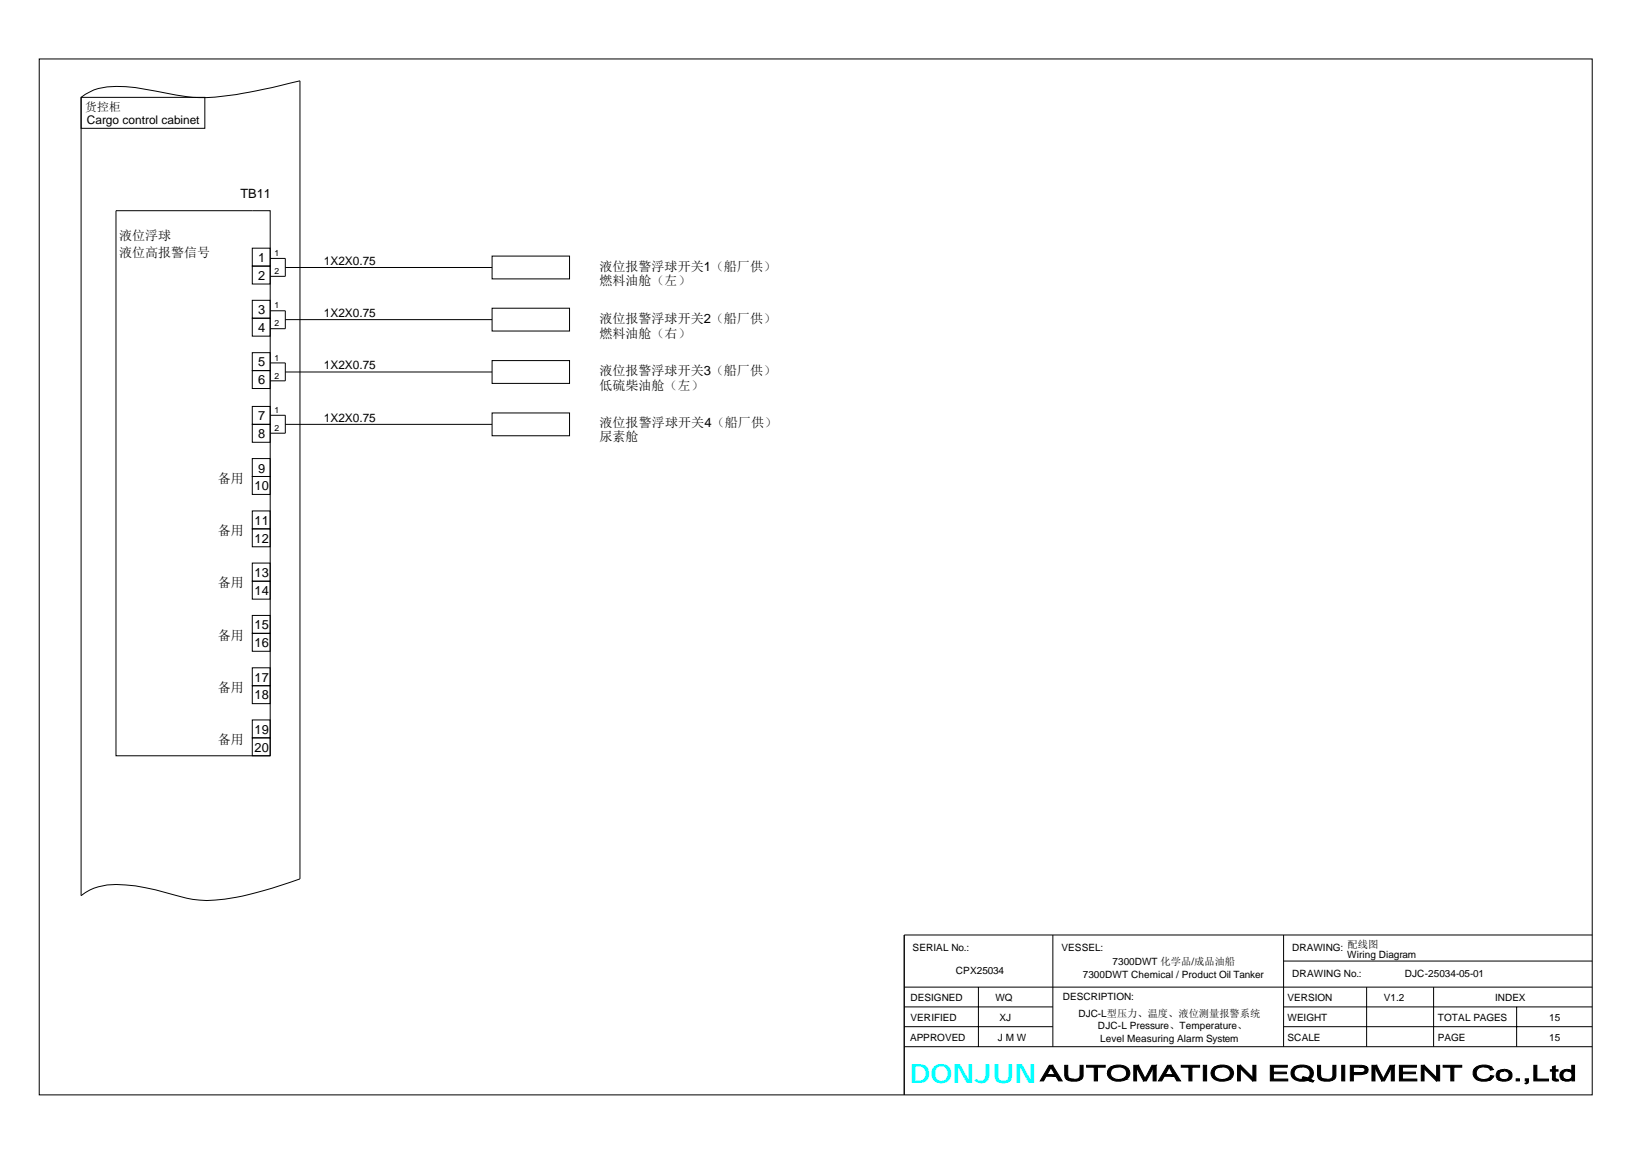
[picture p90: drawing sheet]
<svg xmlns="http://www.w3.org/2000/svg" width="297mm" height="210mm" viewBox="0 0 297 210" stroke-linecap="round" stroke-linejoin="round" font-family="sans-serif">
<defs><g id="words">
<text font-size="4.8" fill="#0ff" x="165.6" y="197">DONJUN</text>
<g font-size="2.4">
<text x="21.7" y="43.7">液位浮球</text>
<text x="21.7" y="46.8">液位高报警信号</text>
<text x="109.1" y="49.2">液位报警浮球开关1（船厂供）</text>
<text x="109.1" y="51.9">燃料油舱（左）</text>
<text x="109.1" y="58.7">液位报警浮球开关2（船厂供）</text>
<text x="109.1" y="61.4">燃料油舱（右）</text>
<text x="109.1" y="68.3">液位报警浮球开关3（船厂供）</text>
<text x="109.1" y="70.9">低硫柴油舱（左）</text>
<text x="109.1" y="77.7">液位报警浮球开关4（船厂供）</text>
<text x="109.1" y="80.2">尿素舱</text>
<text x="39.7" y="87.8">备用</text>
<text x="39.7" y="97.3">备用</text>
<text x="39.7" y="106.8">备用</text>
<text x="39.7" y="116.3">备用</text>
<text x="39.7" y="125.8">备用</text>
<text x="39.7" y="135.4">备用</text>
</g>
<g font-size="2.3">
<text x="43.8" y="36.1">TB11</text>
<text x="47" y="47.6">1</text>
<text x="47" y="50.9">2</text>
<text x="47" y="57.2">3</text>
<text x="47" y="60.4">4</text>
<text x="47" y="66.6">5</text>
<text x="47" y="69.9">6</text>
<text x="47" y="76.4">7</text>
<text x="47" y="79.7">8</text>
<text x="46.3" y="89.2">10</text>
<text x="47" y="86">9</text>
<text x="46.3" y="95.4">11</text>
<text x="46.3" y="98.7">12</text>
<text x="46.3" y="105">13</text>
<text x="46.3" y="108.2">14</text>
<text x="46.3" y="114.4">15</text>
<text x="46.3" y="117.7">16</text>
<text x="46.3" y="124">17</text>
<text x="46.3" y="127.2">18</text>
<text x="46.3" y="133.5">19</text>
<text x="46.3" y="136.8">20</text>
</g>
<g font-size="2.2">
<text x="15.5" y="20.2">货控柜</text>
<text x="15.8" y="22.6">Cargo control cabinet</text>
<text x="58.9" y="48.1">1X2X0.75</text>
<text x="58.9" y="57.7">1X2X0.75</text>
<text x="58.9" y="67.2">1X2X0.75</text>
<text x="58.9" y="76.7">1X2X0.75</text>
</g>
<text font-size="1.9" x="245.3" y="172.4">配线图</text>
<g font-size="1.8">
<text x="166.1" y="173">SERIAL No.:</text>
<text x="193.2" y="173">VESSEL:</text>
<text x="235.2" y="173">DRAWING:</text>
<text x="174" y="177.2">CPX25034</text>
<text x="197.1" y="177.8">7300DWT Chemical / Product Oil Tanker</text>
<text x="202.5" y="175.6">7300DWT 化学品/成品油船</text>
<text x="235.2" y="177.7">DRAWING No.:</text>
<text x="245.2" y="174.3">Wiring Diagram</text>
<text x="255.7" y="177.8">DJC-25034-05-01</text>
<text x="165.7" y="185.7">VERIFIED</text>
<text x="165.7" y="182.1">DESIGNED</text>
<text x="181.2" y="182.1">WQ</text>
<text x="181.9" y="185.7">XJ</text>
<text x="193.4" y="182">DESCRIPTION:</text>
<text x="196.3" y="185.1">DJC-L型压力、温度、液位测量报警系统</text>
<text x="234.3" y="182.1">VERSION</text>
<text x="234.3" y="185.7">WEIGHT</text>
<text x="251.9" y="182.1">V1.2</text>
<text x="261.7" y="185.7">TOTAL PAGES</text>
<text x="272.1" y="182.1">INDEX</text>
<text x="282" y="185.7">15</text>
<text x="165.6" y="189.4">APPROVED</text>
<text x="181.6" y="189.4">J M W</text>
<text x="199.8" y="187.3">DJC-L Pressure、Temperature、</text>
<text x="200.3" y="189.5">Level Measuring Alarm System</text>
<text x="234.3" y="189.4">SCALE</text>
<text x="261.7" y="189.4">PAGE</text>
<text x="282" y="189.4">15</text>
</g>
<g font-size="1.6">
<text x="49.9" y="46.6">1</text>
<text x="49.9" y="49.8">2</text>
<text x="49.9" y="56.1">1</text>
<text x="49.9" y="59.3">2</text>
<text x="49.9" y="65.6">1</text>
<text x="49.9" y="68.8">2</text>
<text x="49.9" y="75.1">1</text>
<text x="49.9" y="78.4">2</text>
</g>
</g></defs>
<g fill="none" stroke="#000" stroke-width=".18">
<path d="M7.1 10.7h282.7v188.5h-282.7zM14.8 17.7h22.5v5.6h-22.5zM14.8 17.7a9.2 9.2 0 0 1 6.4-2l3.5 .2 3.6 .7a36 36 0 0 0 9.3 1.2 91.5 91.5 0 0 0 17-3.1v145.2a63.7 63.7 0 0 1-15.5 3.8 18.3 18.3 0 0 1-7.1-.8 32.1 32.1 0 0 0-12.5-1.9 9.1 9.1 0 0 0-4.7 1.9zM21.1 38.3h28.1v99.2h-28.1zM45.9 45.1h3.3v3.3h-3.3zM45.9 48.4h3.3v3.3h-3.3zM45.9 54.6h3.3v3.3h-3.3zM45.9 57.9h3.3v3.2h-3.3zM49.2 56.5h2.7v3.3h-2.7M49.2 47h2.7v3.3h-2.7M51.9 48.7h37.7M51.9 58.1h37.7"/>
<path d="M89.6 46.6h14.1v4.1h-14.1zM89.6 56.1h14.1v4.1h-14.1zM45.9 64.1h3.3v3.3h-3.3zM45.9 67.4h3.3v3.3h-3.3zM45.9 73.9h3.3v3.3h-3.3zM45.9 77.2h3.3v3.2h-3.3zM49.2 66h2.7v3.3h-2.7M49.2 75.5h2.7v3.3h-2.7M51.9 67.7h37.7M51.9 77.2h37.7M89.6 65.6h14.1v4.1h-14.1zM89.6 75.1h14.1v4.2h-14.1z"/>
<path d="M45.9 83.4h3.3v3.3h-3.3zM45.9 86.7h3.3v3.2h-3.3zM45.9 92.9h3.3v3.3h-3.3zM45.9 96.2h3.3v3.3h-3.3zM45.9 102.4h3.3v3.3h-3.3zM45.9 105.7h3.3v3.3h-3.3zM45.9 111.9h3.3v3.3h-3.3zM45.9 115.2h3.3v3.3h-3.3zM45.9 121.5h3.3v3.2h-3.3zM45.9 124.7h3.3v3.3h-3.3zM45.9 131h3.3v3.2h-3.3zM45.9 134.2h3.3v3.3h-3.3z"/>
<path d="M164.6 179.5h125.2M178.1 179.5v10.9M191.6 170.1v20.3M233.6 174.8h56.2M233.6 170.1v20.3M248.7 179.5v10.9M260.9 179.5v10.9M289.8 170.1h-125.2v29.1M164.6 190.4h125.2M164.6 183.1h27M164.6 186.7h27M233.6 183.1h56.2"/>
<path d="M233.6 186.7h56.2M276 183.1v7.3"/>
</g>
<g fill="#000" stroke="#000" stroke-width=".18">
<path d="M191 193.8h.6l-.3 .3-.7 1.4 1.6 .3h-1.8l-.5 .8h-.6z" fill-rule="evenodd"/>
<path d="M191.3 194.1l.3-.3 1.7 2.8h-.6l-.5-.8-1.6-.3h1.4z" fill-rule="evenodd"/>
<path d="M193.8 193.8h.5v1.7l.2 .5 .3 .2 .6 .1h-1.3l-.2-.3z" fill-rule="evenodd"/>
<path d="M196.6 193.8h.5v2a1.13 1.13 0 0 1-1.1 .9h-1l-.9-.4h1.7l.6-.2 .2-.4z" fill-rule="evenodd"/>
<path d="M197.8 193.8h3.4v.3h-1.4v2.5h-.6v-2.5h-1.4z" fill-rule="evenodd"/>
<path d="M201.8 194.4l.5-.4h1.3l-.4 .1a1.18 1.18 0 0 0-1.1 1 1.24 1.24 0 0 0 1.4 1.3h1.5l-1 .3h-.9a1.5 1.5 0 0 1-1.5-1.6z" fill-rule="evenodd"/>
<path d="M202.3 194l.7-.2 .9-.1a1.74 1.74 0 0 1 1.7 1.3l-.1 .8-.5 .6h-1.4a1.37 1.37 0 0 0 1.4-.9v-.5a1.14 1.14 0 0 0-1.3-.9z" fill-rule="evenodd"/>
<path d="M206.4 193.8h.8l-.3 .4v2.4h-.5z" fill-rule="evenodd"/>
<path d="M207.2 193.8l1.2 2.4-.3 .4-1.2-2.4z" fill-rule="evenodd"/>
<path d="M209.7 193.8h.7l-.5 .4-1.3 2.4h-.5z" fill-rule="evenodd"/>
<path d="M209.9 194.2l.5-.4v2.8h-.5z" fill-rule="evenodd"/>
<path d="M212.5 193.8h.6l-.3 .3-.7 1.4 1.6 .3h-1.8l-.5 .8h-.6z" fill-rule="evenodd"/>
<path d="M212.8 194.1l.3-.3 1.8 2.8h-.7l-.5-.8-1.6-.3h1.4z" fill-rule="evenodd"/>
<path d="M215 193.8h3.3v.3h-1.4v2.5h-.5v-2.5h-1.4z" fill-rule="evenodd"/>
<path d="M219 193.8h.6v2.8h-.6z" fill-rule="evenodd"/>
<path d="M220.7 194.4l.5-.4h1.3l-.4 .1a1.24 1.24 0 0 0-1.1 .9v.4a1.33 1.33 0 0 0 1.3 1h1.5l-1 .3h-.8a1.64 1.64 0 0 1-1.6-1.4l.1-.4z" fill-rule="evenodd"/>
<path d="M221.2 194l.9-.3h.7a1.5 1.5 0 0 1 1.5 2.2l-.5 .5h-1.4a1.3 1.3 0 0 0 1.5-1.1v-.3a1.29 1.29 0 0 0-1.4-1z" fill-rule="evenodd"/>
<path d="M225.2 193.8h.6l-.1 2.8h-.5z" fill-rule="evenodd"/>
<path d="M225.8 193.8l2.2 2.2v.6l-2.3-2.2z" fill-rule="evenodd"/>
<path d="M228 193.8h.6v2.8h-.6z" fill-rule="evenodd"/>
<path d="M231.2 193.8h3.1v.3h-2.5v.9h2.3v.3h-2.3v1h2.6v.3h-3.2z" fill-rule="evenodd"/>
<path d="M235.3 194.3l.4-.3h1.3a1.23 1.23 0 0 0-1.4 1.6l.4 .5 .5 .2 2 .1 .3 .1-2.3 .2a1.7 1.7 0 0 1-1.5-1.3v-.6z" fill-rule="evenodd"/>
<path d="M235.7 194l.9-.3h.7a1.65 1.65 0 0 1 1.7 1.3v.6l-.6 .7 .1 .1h-1.5l.6-.1-.6-.2 1.1-.1 .3-.5v-.5a1.17 1.17 0 0 0-1.3-.9z" fill-rule="evenodd"/>
<path d="M237.1 195.8l.8 .3h-.9z" fill-rule="evenodd"/>
<path d="M238 196.5l1.1 .1-.2 .2z" fill-rule="evenodd"/>
<path d="M239.8 193.8h.6v1.7l.1 .5 .3 .2 .7 .1h-1.4l-.2-.3z" fill-rule="evenodd"/>
<path d="M242.6 193.8h.5v2a1.13 1.13 0 0 1-1.1 .9h-1l-.9-.4h1.7l.6-.2 .2-.4z" fill-rule="evenodd"/>
<path d="M244.2 193.8h.6v2.8h-.6z" fill-rule="evenodd"/>
<path d="M245.8 193.8h2.1l.6 .1 .3 .2h-2.5v1l2.4 .1-.9 .3h-1.5v1.1h-.5z" fill-rule="evenodd"/>
<path d="M246.3 195.1h1.4a.5 .5 0 0 0 .7-.3 .5 .5 0 0 0-.5-.6l-.5-.1 1.5 .1 .1 .6-.3 .4z" fill-rule="evenodd"/>
<path d="M249.7 193.8h.9l-.3 .4v2.4h-.6z" fill-rule="evenodd"/>
<path d="M250.6 193.8l1.2 2.4-.3 .4-1.2-2.4z" fill-rule="evenodd"/>
<path d="M253 193.8h.8l-.6 .4-1.2 2.4h-.5z" fill-rule="evenodd"/>
<path d="M253.2 194.2l.6-.4v2.8h-.6z" fill-rule="evenodd"/>
<path d="M254.7 193.8h3.1v.3h-2.5v.9h2.3v.3h-2.3v1h2.6v.3h-3.2z" fill-rule="evenodd"/>
<path d="M258.7 193.8h.5v2.8h-.5z" fill-rule="evenodd"/>
<path d="M259.2 193.8l2.3 2.2-.1 .6-2.2-2.2z" fill-rule="evenodd"/>
<path d="M261.5 193.8h.5v2.8h-.6z" fill-rule="evenodd"/>
<path d="M262.7 193.8h3.4v.3h-1.5v2.5h-.5v-2.5h-1.4z" fill-rule="evenodd"/>
<path d="M268.4 194.3l.6-.4 .7-.2h.8l.9 .3h-1.3a1.18 1.18 0 0 0-1.3 .7 1.18 1.18 0 0 0 .4 1.4l.7 .3h1.4l-.8 .3h-.9a1.63 1.63 0 0 1-1.5-1.2l.1-.8z" fill-rule="evenodd"/>
<path d="M270.1 196.4a1.23 1.23 0 0 0 1.2-.8l.6 .1-.5 .7z" fill-rule="evenodd"/>
<path d="M270.1 194h1.3l.4 .5-.5 .2-.5-.5z" fill-rule="evenodd"/>
<path d="M272.5 195l.2-.2h1.1l-.8 .2-.1 .4 .1 .6 .8 .4h-1.1l-.2-.2-.2-.4z" fill-rule="evenodd"/>
<path d="M272.7 194.8a1.72 1.72 0 0 1 2.5 .5v.5a1.32 1.32 0 0 1-1.1 .9l-.9-.1-.5-.2h1.1a.81 .81 0 0 0 .9-.7 .81 .81 0 0 0-.8-.9z" fill-rule="evenodd"/>
<path d="M276 196.2h.5v.4h-.5z" fill-rule="evenodd"/>
<path d="M277.6 196.2h.6v.6a.41 .41 0 0 1-.6 .2l.3-.3v-.1h-.3z" fill-rule="evenodd"/>
<path d="M279.2 193.8h.5v2.5h2.1v.3h-2.6z" fill-rule="evenodd"/>
<path d="M282.6 194l.5-.1v.7h.5v.2h-.5v1.4l.3 .1h-.8v-1.5h-.4v-.2h.4z" fill-rule="evenodd"/>
<path d="M282.6 196.3h1l.1 .3h-.8z" fill-rule="evenodd"/>
<path d="M284.2 194.9a1.67 1.67 0 0 1 1.9-.1h-1.2l-.4 .4v.6l.1 .3 .7 .3h-1l-.1-.1-.3-.5 .1-.5z" fill-rule="evenodd"/>
<path d="M284.3 196.4h1.8l-.6 .3h-.6z" fill-rule="evenodd"/>
<path d="M286.1 193.8h.5v2.8h-.5v-.2h-.6l.5-.4 .1-.6-.2-.4-.6-.2h.8z" fill-rule="evenodd"/>
</g>
<use href="#words"/>
</svg>
